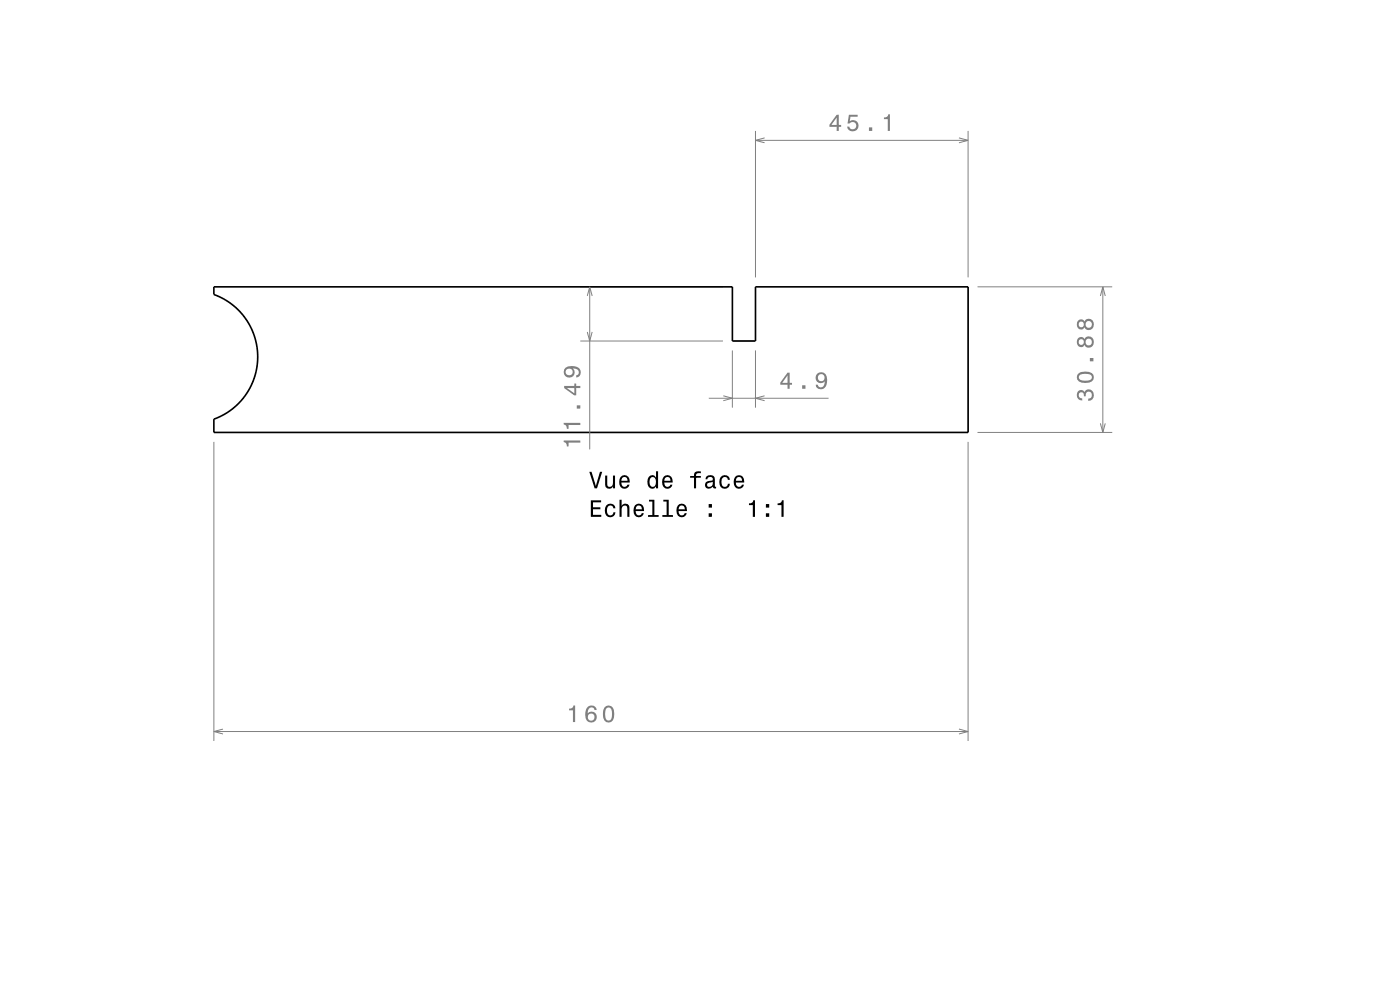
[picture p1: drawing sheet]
<svg xmlns="http://www.w3.org/2000/svg" width="297mm" height="210mm" viewBox="0 0 297 210" stroke-linecap="round" stroke-linejoin="round" font-family="sans-serif">
<path d="M160.3 27.8v31M205.4 27.8v31M123.1 60.8h30.3M123.1 72.3h30.3M155.4 74.3v12.2M160.3 74.3v12.2M207.4 60.8h28.6M45.4 93.7v63.5M205.4 93.7v63.5M207.4 91.7h28.6" fill="none" stroke="#808080" stroke-width=".21"/>
<path d="M45.4 60.8h110v11.5h4.9v-11.5h45.1v30.9h-160v-2.8l2.2-1 2.1-1.5 1.7-1.7 1.3-1.9 .7-1.3 .7-1.9 .4-1.7 .2-2-.1-2-.4-1.7-.7-2.1-.9-1.8-1.4-1.8-1.8-1.7-1.8-1.3-2.2-1z" fill="none" stroke="#000" stroke-width=".35"/>
<g fill="#000">
<path d="M125.3 106.1v3.5h2.3v-.4h-1.8v-1.2h1.6v-.4h-1.6v-1h1.7v-.5zM128.6 107.2a1.53 1.53 0 0 0 .9 2.5 1.06 1.06 0 0 0 1.1-1h-.5a.67 .67 0 0 1-.6 .6 .67 .67 0 0 1-.7-.6 1.12 1.12 0 0 1 .7-1.5 .59 .59 0 0 1 .6 .6h.5a1.09 1.09 0 0 0-.8-.9 1.09 1.09 0 0 0-1.2 .3zM131.4 106v3.6h.5v-1.5a.63 .63 0 0 1 .4-.8 .63 .63 0 0 1 .8 .3v2h.4v-1.7a.88 .88 0 0 0-.6-1 .88 .88 0 0 0-1 .4v-1.3zM134.7 107.2a1.54 1.54 0 0 0 .8 2.5 1.07 1.07 0 0 0 1.1-.8h-.5l-.2 .3-.4 .1a.76 .76 0 0 1-.6-.9h1.7a1.16 1.16 0 0 0-.5-1.4 1.16 1.16 0 0 0-1.4 .2zM135 107.4a.66 .66 0 0 1 .8-.1 .66 .66 0 0 1 .4 .7h-1.3zM137.7 106v.4h.7v2.9h-.9v.3h2.2v-.3h-.9v-3.3zM140.7 106v.4h.7v2.9h-.9v.3h2.3v-.3h-.9v-3.3zM143.8 107.2a1.55 1.55 0 0 0 .8 2.5 1.07 1.07 0 0 0 1.1-.8h-.4l-.3 .3-.3 .1a.76 .76 0 0 1-.7-.9h1.7a1.17 1.17 0 0 0-.5-1.4 1.17 1.17 0 0 0-1.4 .2zM144.2 107.4a.66 .66 0 0 1 .7-.1 .66 .66 0 0 1 .4 .7h-1.3zM150.3 108.9v.7h.7v-.7zM150.3 106.9v.8h.7v-.8z" fill-rule="evenodd"/>
<path d="M125 100.1l1.1 3.5h.6l1.1-3.5h-.5l-.9 3-.9-3zM128.4 100.9v1.8a.89 .89 0 0 0 .6 .9 .89 .89 0 0 0 1.1-.4v.4h.4v-2.7h-.5v1.5a.65 .65 0 0 1-.3 .8 .65 .65 0 0 1-.9-.3v-2zM131.7 101.2a1.54 1.54 0 0 0 .8 2.5 1.07 1.07 0 0 0 1-.9h-.4l-.2 .4-.4 .1a.76 .76 0 0 1-.7-.9h1.8a1.16 1.16 0 0 0-.5-1.4 1.16 1.16 0 0 0-1.4 .2zM132 101.4a.66 .66 0 0 1 .8-.1 .66 .66 0 0 1 .3 .7h-1.3zM137.6 101.2a1.58 1.58 0 0 0 .8 2.5l.4-.1 .4-.4v.4h.4v-3.6h-.4v1.3a.9 .9 0 0 0-1.6-.1zM138 101.5a.62 .62 0 0 1 .7-.3 .62 .62 0 0 1 .4 .6 1.12 1.12 0 0 1-.6 1.5 1.19 1.19 0 0 1-.5-1.8zM140.8 101.2a1.54 1.54 0 0 0 .8 2.5 1.06 1.06 0 0 0 1.1-.9h-.5l-.2 .4-.4 .1a.76 .76 0 0 1-.7-.9h1.8a1.16 1.16 0 0 0-.5-1.4 1.16 1.16 0 0 0-1.4 .2zM141.1 101.4a.66 .66 0 0 1 .8-.2 .66 .66 0 0 1 .3 .8h-1.3zM146.4 101v.3h.8v2.3h.5v-2.3h1v-.3h-1v-.4l.3-.2h.7v-.4a1.04 1.04 0 0 0-1.5 .7v.3zM149.9 101l-.2 .7h.4a.55 .55 0 0 1 .6-.6 .55 .55 0 0 1 .4 .8l-.2 .1a1 1 0 0 0-1 .2 1 1 0 0 0-.3 1 .93 .93 0 0 0 1.7 0l.1 .3 .5 .1v-.3l-.2-.1-.1-1.6a1.02 1.02 0 0 0-.6-.8 1.02 1.02 0 0 0-1.1 .2zM150.1 102.5l1.1-.3a.77 .77 0 0 1-.2 .9 .77 .77 0 0 1-.9 .1l-.1-.4zM152.9 101.2a1.53 1.53 0 0 0 .8 2.5 1.06 1.06 0 0 0 1.1-1.1h-.4a.67 .67 0 0 1-.6 .7 .67 .67 0 0 1-.7-.6 1.12 1.12 0 0 1 .7-1.5 .59 .59 0 0 1 .6 .6h.4a1.09 1.09 0 0 0-.7-1 1.09 1.09 0 0 0-1.2 .4zM155.9 101.2a1.54 1.54 0 0 0 .8 2.5 1.06 1.06 0 0 0 1.1-.9h-.4l-.2 .4-.4 .1a.76 .76 0 0 1-.7-.9h1.8a1.16 1.16 0 0 0-.5-1.4 1.16 1.16 0 0 0-1.5 .2zM156.3 101.4a.66 .66 0 0 1 .8-.2 .66 .66 0 0 1 .3 .8h-1.3z" fill-rule="evenodd"/>
<path d="M158.9 106.8v.3h.8v2.5h.5v-3.5h-.4a.78 .78 0 0 1-.9 .7zM162.5 108.9v.7h.7v-.7zM162.5 106.9v.8h.7v-.8zM165 106.8v.3h.8v2.5h.4v-3.5h-.3a.77 .77 0 0 1-.9 .7z" fill-rule="evenodd"/>
</g>
<path d="M120.7 150.3v.4h.8v2.5h.5v-3.6h-.3a.77 .77 0 0 1-1 .7zM124.7 149.9a2.4 2.4 0 0 0 .2 3.3 1.16 1.16 0 0 0 1.5-.4 1.16 1.16 0 0 0-.2-1.5 1.16 1.16 0 0 0-1.5 0 1.03 1.03 0 0 1 .8-1.2 .58 .58 0 0 1 .6 .5h.5a1.12 1.12 0 0 0-.7-.9 1.12 1.12 0 0 0-1.2 .2zM124.6 152.1a.75 .75 0 0 1 1.5 0 .75 .75 0 0 1-1.5 0zM128.2 150.1a2.67 2.67 0 0 0 .4 3.1 1.14 1.14 0 0 0 1.6-.9 2.3 2.3 0 0 0-.6-2.5l-.5-.2-.5 .2zM128.8 150.2h.6a2.38 2.38 0 0 1 0 2.6h-.6a2.37 2.37 0 0 1 0-2.6z" fill-rule="evenodd" fill="#808080"/>
<path d="M45.4 155.2h160M47.3 154.7l-1.9 .5 1.9 .5M203.4 154.7l2 .5-2 .5" fill="none" stroke="#808080" stroke-width=".21"/>
<path d="M167.1 79.1l-1.6 2.1v.4h1.6v.9h.4v-.9h.5v-.4h-.5v-2.1zM167.1 79.6v1.6h-1.1zM170.2 81.7v.8h.7v-.8zM173.3 79.3a1.15 1.15 0 0 0 0 1.6 1.15 1.15 0 0 0 1.7 0 1.03 1.03 0 0 1-.9 1.3 .56 .56 0 0 1-.6-.6h-.4a1.18 1.18 0 0 0 1.2 1 1.18 1.18 0 0 0 1.1-1.1 1.77 1.77 0 0 0-1.2-2.5zM173.5 80.1a.75 .75 0 0 1 1.5 0 .75 .75 0 0 1-1.5 0z" fill-rule="evenodd" fill="#808080"/>
<path d="M150.4 84.5h25.4M153.4 84l2 .5-2 .5M162.2 84l-1.9 .5 1.9 .5" fill="none" stroke="#808080" stroke-width=".21"/>
<path d="M228.7 83a1.17 1.17 0 0 0-.2 1.3 1.17 1.17 0 0 0 1.1 .7v-.5a.62 .62 0 0 1-.8-.3 .62 .62 0 0 1 .3-.8 .62 .62 0 0 1 .8 .2v.5h.4a.72 .72 0 0 1 .5-1 .72 .72 0 0 1 .9 .5 .72 .72 0 0 1-.5 .9l-.3 .1v.4a1.18 1.18 0 0 0 1.2-1.5 1.18 1.18 0 0 0-1.9-.6l-.1 .3a.86 .86 0 0 0-1.4-.2zM228.9 79.1a1.13 1.13 0 0 0-.4 1.2 1.13 1.13 0 0 0 1 .9 2.28 2.28 0 0 0 2.4-.7 1.14 1.14 0 0 0-.9-1.6 2.85 2.85 0 0 0-2.1 .2zM228.9 79.7a2.37 2.37 0 0 1 2.7 0v.7a2.37 2.37 0 0 1-2.7 0zM231.2 75.9v.7h.8v-.7zM228.7 71.8a1.06 1.06 0 0 0-.2 1.3 1.06 1.06 0 0 0 1.3 .4l.3-.3a1.11 1.11 0 0 0 1.5 .4 1.11 1.11 0 0 0 .4-1.6 1.03 1.03 0 0 0-.9-.6 1.03 1.03 0 0 0-1 .5l-.1-.2a.85 .85 0 0 0-1.3 .1zM230.3 72.6a.71 .71 0 0 1 1.4 0 .71 .71 0 0 1-1.4 0zM228.8 72.6a.6 .6 0 0 1 1.2 0 .6 .6 0 0 1-1.2 0zM228.7 68a1.1 1.1 0 0 0-.2 1.3 1.1 1.1 0 0 0 1.1 .6l.5-.5a1.11 1.11 0 0 0 1.5 .5 1.11 1.11 0 0 0 .4-1.6 1.03 1.03 0 0 0-.9-.7 1.03 1.03 0 0 0-1 .6l-.1-.2a.85 .85 0 0 0-1.3 0zM230.3 68.8a.71 .71 0 0 1 1.4 0 .71 .71 0 0 1-1.4 0zM228.8 68.8a.6 .6 0 0 1 1.2 0 .6 .6 0 0 1-1.2 0z" fill-rule="evenodd" fill="#808080"/>
<path d="M233.4 62.8l.6-2 .5 2M234 60.8v30.9M233.4 89.8l.6 1.9 .5-1.9" fill="none" stroke="#808080" stroke-width=".21"/>
<path d="M177.5 24.3l-1.5 2.2v.4h1.5v.9h.4v-.9h.5v-.4h-.5v-2.2zM177.5 24.9v1.6h-1.1zM180.1 24.3l-.3 1.9h.4a.79 .79 0 0 1 1.2-.2 .79 .79 0 0 1 0 1.2 .79 .79 0 0 1-1.2-.1v-.2h-.5a1.21 1.21 0 0 0 1.5 1 1.21 1.21 0 0 0 .8-1.6 1.21 1.21 0 0 0-1.7-.6l.1-.9h1.6v-.5zM184.3 27v.8h.7v-.8zM187.5 24.9v.4h.8v2.5h.5v-3.6h-.3a.77 .77 0 0 1-1 .7z" fill-rule="evenodd" fill="#808080"/>
<path d="M160.3 29.8h45.1M162.2 29.3l-1.9 .5 1.9 .5M203.4 29.3l2 .5-2 .5" fill="none" stroke="#808080" stroke-width=".21"/>
<path d="M119.6 93.4v.4a.77 .77 0 0 1 .7 .9h.3v-.8h2.5v-.5zM119.6 89.7v.3a.77 .77 0 0 1 .7 1h.3v-.8h2.5v-.5zM122.4 86v.7h.7v-.7zM119.7 81.9v.4l2.1 1.6h.4v-1.6h.9v-.4h-.9v-.5h-.4v.5zM120.3 82.3h1.5v1.1zM120 78a1.17 1.17 0 0 0-.3 1.6 1.17 1.17 0 0 0 1.7 .2 1.17 1.17 0 0 0 .1-1.7 1.03 1.03 0 0 1 1.3 .9 .56 .56 0 0 1-.6 .6v.5a1.18 1.18 0 0 0 1-1.3 1.18 1.18 0 0 0-1.1-1.1 2.92 2.92 0 0 0-2.1 .3zM120 78.9a.75 .75 0 0 1 1.5 0 .75 .75 0 0 1-1.5 0z" fill-rule="evenodd" fill="#808080"/>
<path d="M124.6 62.8l.5-2 .5 2M124.6 70.4l.5 1.9 .5-1.9M125.1 60.8v34.5" fill="none" stroke="#808080" stroke-width=".21"/>
</svg>
